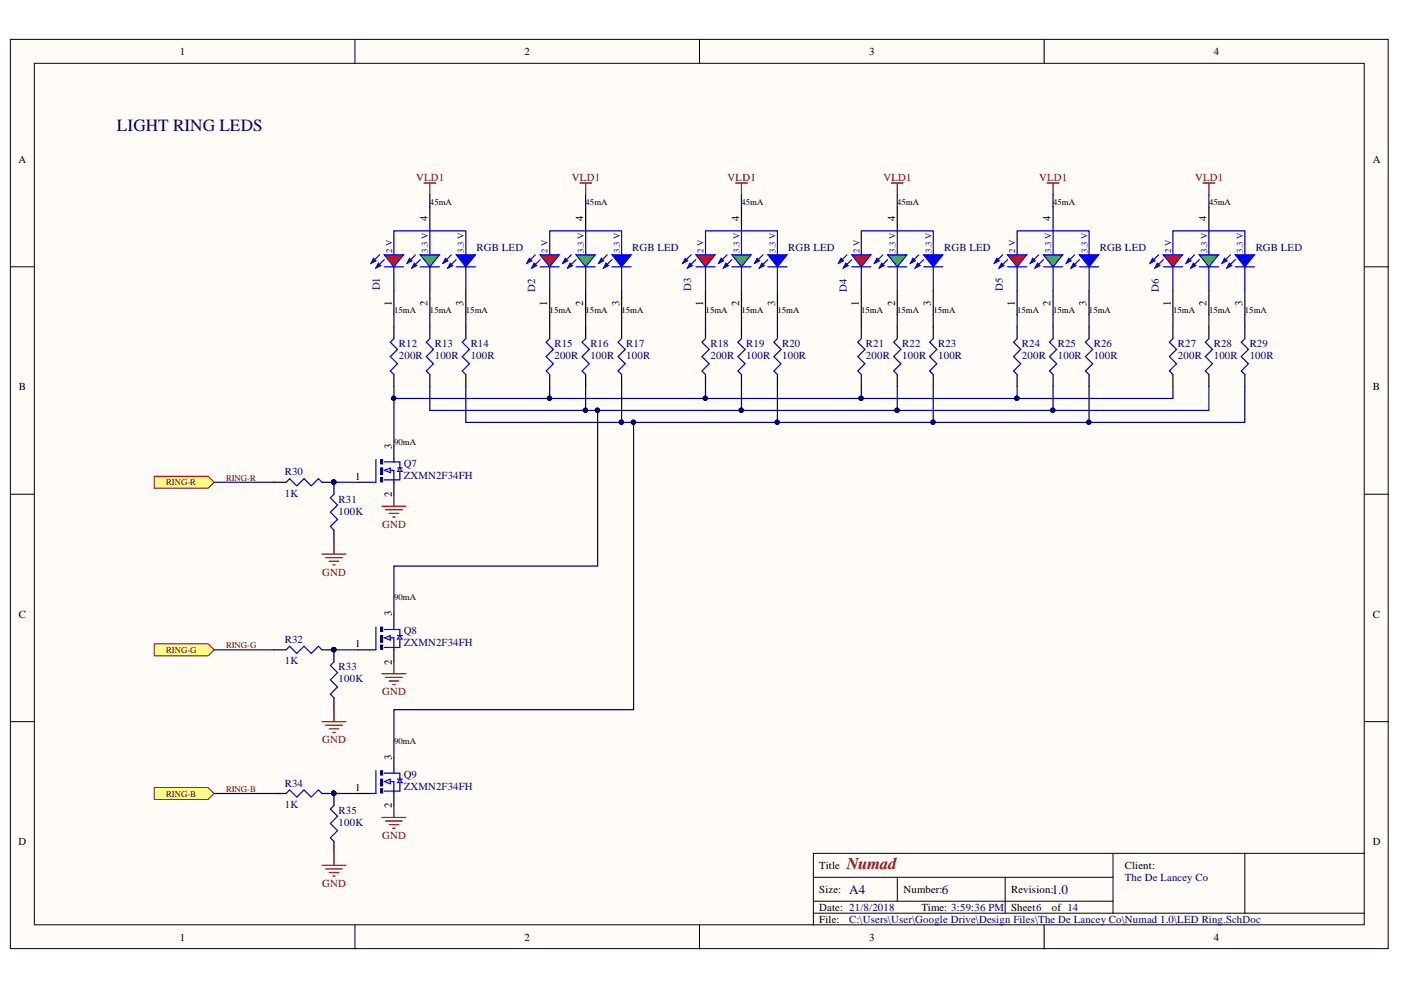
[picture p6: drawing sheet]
<svg xmlns="http://www.w3.org/2000/svg" width="297mm" height="210mm" viewBox="0 0 297 210" stroke-linecap="round" stroke-linejoin="round" font-family="sans-serif">
<defs><g id="words">
<text font-size="3.6" fill="#000080" x="24.8" y="27.9">LIGHT RING LEDS</text>
<text font-size="3.5" fill="#800000" x="179.5" y="184.3">Numad</text>
<g font-size="2.8" fill="#000080">
<text x="180.1" y="189.5">A4</text>
<text x="199.7" y="189.5">6</text>
<text x="223" y="189.5">1.0</text>
</g>
<g font-size="2.3">
<text x="38.1" y="11.7">1</text>
<text x="111.2" y="11.7">2</text>
<text x="184.3" y="11.7">3</text>
<text x="257.3" y="11.7">4</text>
<text x="3.9" y="34.5">A</text>
<text x="291.1" y="34.5">A</text>
<text x="90.7" y="46.9" transform="rotate(-90 90.7 46.9)">4</text>
<text x="123.6" y="46.9" transform="rotate(-90 123.6 46.9)">4</text>
<text x="156.7" y="46.9" transform="rotate(-90 156.7 46.9)">4</text>
<text x="189.8" y="46.9" transform="rotate(-90 189.8 46.9)">4</text>
<text x="222.8" y="46.9" transform="rotate(-90 222.8 46.9)">4</text>
<text x="255.8" y="46.9" transform="rotate(-90 255.8 46.9)">4</text>
<text x="83" y="64.8" transform="rotate(-90 83 64.8)">1</text>
<text x="90.7" y="64.8" transform="rotate(-90 90.7 64.8)">2</text>
<text x="98.3" y="64.8" transform="rotate(-90 98.3 64.8)">3</text>
<text x="116" y="64.8" transform="rotate(-90 116 64.8)">1</text>
<text x="123.6" y="64.8" transform="rotate(-90 123.6 64.8)">2</text>
<text x="131.3" y="64.8" transform="rotate(-90 131.3 64.8)">3</text>
<text x="149.1" y="64.8" transform="rotate(-90 149.1 64.8)">1</text>
<text x="156.7" y="64.8" transform="rotate(-90 156.7 64.8)">2</text>
<text x="164.3" y="64.8" transform="rotate(-90 164.3 64.8)">3</text>
<text x="182.1" y="64.8" transform="rotate(-90 182.1 64.8)">1</text>
<text x="189.8" y="64.8" transform="rotate(-90 189.8 64.8)">2</text>
<text x="197.4" y="64.8" transform="rotate(-90 197.4 64.8)">3</text>
<text x="215.1" y="64.8" transform="rotate(-90 215.1 64.8)">1</text>
<text x="222.8" y="64.8" transform="rotate(-90 222.8 64.8)">2</text>
<text x="230.4" y="64.8" transform="rotate(-90 230.4 64.8)">3</text>
<text x="248.2" y="64.8" transform="rotate(-90 248.2 64.8)">1</text>
<text x="255.8" y="64.8" transform="rotate(-90 255.8 64.8)">2</text>
<text x="263.4" y="64.8" transform="rotate(-90 263.4 64.8)">3</text>
<text x="4" y="82.7">B</text>
<text x="291.1" y="82.7">B</text>
<text x="83" y="95.1" transform="rotate(-90 83 95.1)">3</text>
<text x="75.3" y="101.7">1</text>
<text x="83" y="105.4" transform="rotate(-90 83 105.4)">2</text>
<text x="4" y="130.9">C</text>
<text x="83" y="130.7" transform="rotate(-90 83 130.7)">3</text>
<text x="291.1" y="130.9">C</text>
<text x="75.3" y="137.3">1</text>
<text x="83" y="141" transform="rotate(-90 83 141)">2</text>
<text x="83" y="161.1" transform="rotate(-90 83 161.1)">3</text>
<text x="75.3" y="167.8">1</text>
<text x="83" y="171.4" transform="rotate(-90 83 171.4)">2</text>
<text x="3.9" y="179.2">D</text>
<text x="291.1" y="179.2">D</text>
<text x="173.7" y="184.3">Title</text>
<text x="238.5" y="184.3">Client:</text>
<text x="173.7" y="189.3">Size:</text>
<text x="191.6" y="189.3">Number:</text>
<text x="214.4" y="189.3">Revision:</text>
<text x="173.7" y="193.1">Date: 21/8/2018</text>
<text x="173.7" y="195.7">File:</text>
<text x="195.4" y="193.1">Time: 3:59:36 PM</text>
<text x="214.4" y="193.1">Sheet6</text>
<text x="223" y="193.1">of 14</text>
<text x="38.1" y="199.5">1</text>
<text x="111.2" y="199.5">2</text>
<text x="184.3" y="199.5">3</text>
<text x="257.3" y="199.5">4</text>
</g>
<g font-size="2.3" fill="#800000">
<text x="88.2" y="38.3">VLD1</text>
<text x="121.3" y="38.3">VLD1</text>
<text x="154.3" y="38.3">VLD1</text>
<text x="187.3" y="38.3">VLD1</text>
<text x="220.3" y="38.3">VLD1</text>
<text x="253.4" y="38.3">VLD1</text>
<text x="81" y="111.9">GND</text>
<text x="68.3" y="122.1">GND</text>
<text x="81" y="147.4">GND</text>
<text x="68.3" y="157.6">GND</text>
<text x="81" y="177.9">GND</text>
<text x="68.3" y="188.1">GND</text>
</g>
<g font-size="2.3" fill="#000080">
<text x="101.1" y="53.3">RGB LED</text>
<text x="134" y="53.3">RGB LED</text>
<text x="167.1" y="53.3">RGB LED</text>
<text x="200.2" y="53.3">RGB LED</text>
<text x="233.2" y="53.3">RGB LED</text>
<text x="266.2" y="53.3">RGB LED</text>
<text x="80.5" y="61.6" transform="rotate(-90 80.5 61.6)">D1</text>
<text x="113.5" y="61.8" transform="rotate(-90 113.5 61.8)">D2</text>
<text x="146.6" y="61.8" transform="rotate(-90 146.6 61.8)">D3</text>
<text x="179.5" y="61.8" transform="rotate(-90 179.5 61.8)">D4</text>
<text x="212.6" y="61.8" transform="rotate(-90 212.6 61.8)">D5</text>
<text x="245.7" y="61.8" transform="rotate(-90 245.7 61.8)">D6</text>
<text x="84.6" y="76.1">200R</text>
<text x="84.6" y="73.6">R12</text>
<text x="92.2" y="76.1">100R</text>
<text x="92.2" y="73.6">R13</text>
<text x="99.8" y="76.1">100R</text>
<text x="99.8" y="73.6">R14</text>
<text x="117.6" y="76.1">200R</text>
<text x="117.6" y="73.6">R15</text>
<text x="125.2" y="76.1">100R</text>
<text x="125.2" y="73.6">R16</text>
<text x="132.8" y="76.1">100R</text>
<text x="132.8" y="73.6">R17</text>
<text x="150.6" y="76.1">200R</text>
<text x="150.6" y="73.6">R18</text>
<text x="158.2" y="76.1">100R</text>
<text x="158.2" y="73.6">R19</text>
<text x="165.8" y="76.1">100R</text>
<text x="165.8" y="73.6">R20</text>
<text x="183.6" y="76.1">200R</text>
<text x="183.6" y="73.6">R21</text>
<text x="191.3" y="76.1">100R</text>
<text x="191.3" y="73.6">R22</text>
<text x="198.9" y="76.1">100R</text>
<text x="198.9" y="73.6">R23</text>
<text x="216.7" y="76.1">200R</text>
<text x="216.7" y="73.6">R24</text>
<text x="224.3" y="76.1">100R</text>
<text x="224.3" y="73.6">R25</text>
<text x="231.9" y="76.1">100R</text>
<text x="231.9" y="73.6">R26</text>
<text x="249.7" y="76.1">200R</text>
<text x="249.7" y="73.6">R27</text>
<text x="257.3" y="76.1">100R</text>
<text x="257.3" y="73.6">R28</text>
<text x="265" y="76.1">100R</text>
<text x="265" y="73.6">R29</text>
<text x="60.4" y="100.7">R30</text>
<text x="85.6" y="101.5">ZXMN2F34FH</text>
<text x="85.6" y="98.9">Q7</text>
<text x="60.4" y="105.3">1K</text>
<text x="71.8" y="106.6">R31</text>
<text x="71.8" y="109.1">100K</text>
<text x="60.4" y="136.3">R32</text>
<text x="85.6" y="137">ZXMN2F34FH</text>
<text x="85.6" y="134.5">Q8</text>
<text x="60.4" y="140.8">1K</text>
<text x="71.8" y="142.1">R33</text>
<text x="71.8" y="144.6">100K</text>
<text x="60.4" y="166.8">R34</text>
<text x="85.6" y="167.5">ZXMN2F34FH</text>
<text x="85.6" y="165">Q9</text>
<text x="60.4" y="171.3">1K</text>
<text x="71.8" y="172.6">R35</text>
<text x="71.8" y="175.1">100K</text>
<text x="238.5" y="186.8">The De Lancey Co</text>
<text x="180.1" y="195.7">C:\Users\User\Google Drive\Design Files\The De Lancey Co\Numad 1.0\LED Ring.SchDoc</text>
</g>
<g font-size="1.9">
<text x="91.2" y="43.5">45mA</text>
<text x="124.1" y="43.5">45mA</text>
<text x="157.2" y="43.5">45mA</text>
<text x="190.2" y="43.5">45mA</text>
<text x="223.3" y="43.5">45mA</text>
<text x="256.3" y="43.5">45mA</text>
<text x="83.6" y="66.3">15mA</text>
<text x="91.2" y="66.3">15mA</text>
<text x="98.8" y="66.3">15mA</text>
<text x="116.5" y="66.3">15mA</text>
<text x="124.1" y="66.3">15mA</text>
<text x="131.8" y="66.3">15mA</text>
<text x="149.6" y="66.3">15mA</text>
<text x="157.2" y="66.3">15mA</text>
<text x="164.8" y="66.3">15mA</text>
<text x="182.6" y="66.3">15mA</text>
<text x="190.2" y="66.3">15mA</text>
<text x="197.9" y="66.3">15mA</text>
<text x="215.7" y="66.3">15mA</text>
<text x="223.3" y="66.3">15mA</text>
<text x="230.9" y="66.3">15mA</text>
<text x="248.7" y="66.3">15mA</text>
<text x="256.3" y="66.3">15mA</text>
<text x="263.9" y="66.3">15mA</text>
<text x="83.6" y="94.3">90mA</text>
<text x="83.6" y="127.2">90mA</text>
<text x="83.6" y="157.7">90mA</text>
</g>
<g font-size="1.9" fill="#000080">
<text x="83.1" y="53.6" transform="rotate(-90 83.1 53.6)">2 V</text>
<text x="90.7" y="53.6" transform="rotate(-90 90.7 53.6)">3.3 V</text>
<text x="98.4" y="53.6" transform="rotate(-90 98.4 53.6)">3.3 V</text>
<text x="116.1" y="53.6" transform="rotate(-90 116.1 53.6)">2 V</text>
<text x="123.8" y="53.6" transform="rotate(-90 123.8 53.6)">3.3 V</text>
<text x="131.4" y="53.6" transform="rotate(-90 131.4 53.6)">3.3 V</text>
<text x="149.2" y="53.6" transform="rotate(-90 149.2 53.6)">2 V</text>
<text x="156.8" y="53.6" transform="rotate(-90 156.8 53.6)">3.3 V</text>
<text x="164.4" y="53.6" transform="rotate(-90 164.4 53.6)">3.3 V</text>
<text x="182.2" y="53.6" transform="rotate(-90 182.2 53.6)">2 V</text>
<text x="189.9" y="53.6" transform="rotate(-90 189.9 53.6)">3.3 V</text>
<text x="197.5" y="53.6" transform="rotate(-90 197.5 53.6)">3.3 V</text>
<text x="215.2" y="53.6" transform="rotate(-90 215.2 53.6)">2 V</text>
<text x="222.8" y="53.6" transform="rotate(-90 222.8 53.6)">3.3 V</text>
<text x="230.5" y="53.6" transform="rotate(-90 230.5 53.6)">3.3 V</text>
<text x="248.3" y="53.6" transform="rotate(-90 248.3 53.6)">2 V</text>
<text x="255.9" y="53.6" transform="rotate(-90 255.9 53.6)">3.3 V</text>
<text x="263.5" y="53.6" transform="rotate(-90 263.5 53.6)">3.3 V</text>
</g>
<g font-size="1.9" fill="#800000">
<text x="48" y="101.9">RING-R</text>
<text x="35.3" y="102.9">RING-R</text>
<text x="48" y="137.4">RING-G</text>
<text x="35.3" y="138.4">RING-G</text>
<text x="48" y="167.9">RING-B</text>
<text x="35.3" y="168.9">RING-B</text>
</g>
</g></defs>
<g fill="#fffcf8" stroke="#000" stroke-width=".21">
<path d="M2.2 8.3h292.1v192.8h-292.1z"/>
<path d="M7.3 13.4h281.9v182.7h-281.9z"/>
</g>
<g fill="none" stroke="#000" stroke-width=".21">
<path d="M75.3 8.3v5.1M148.3 8.3v5.1M221.4 8.3v5.1M2.2 56.6h5.1M289.3 56.6h5.1M2.2 104.8h5.1M289.3 104.8h5.1M2.2 153h5.1M289.3 153h5.1M75.3 196.2v5M148.3 196.2v5M172.5 186h63.5"/>
<path d="M172.5 193.6h116.8M172.5 191.1h63.5M190.2 186v5.1M213.1 186v7.6M221.4 196.2v5M236 180.9v12.7M263.9 180.9h-91.4v15.3M289.3 180.9h-25.4v12.7"/>
</g>
<path d="M124.2 43.9v5.1M116.5 61.6v5.1M124.2 61.6v5.1" fill="none" stroke="#000" stroke-width=".25"/>
<path d="M116.5 54v-5h15.3v5M116.5 56.6v5M124.2 49v5M124.2 56.6v5" fill="none" stroke="#00f" stroke-width=".25"/>
<path d="M114.5 54h4.1l-2.1 2.6z" fill="#f00"/>
<path d="M113.5 54l-1.8 1.8M114.5 54h4.1l-2.1 2.6zM114.5 56.6h4.1M114.5 55l-1.8 1.8" fill="none" stroke="#00f" stroke-width=".25"/>
<path d="M112.2 54.8l.5 .5-1 .5z" fill="#00f"/>
<path d="M112.2 54.8l.5 .5-1 .5z" fill="none" stroke="#00f" stroke-width=".25"/>
<path d="M113.2 55.8l.6 .5-1.1 .5z" fill="#00f"/>
<path d="M113.2 55.8l.6 .5-1.1 .5z" fill="none" stroke="#00f" stroke-width=".25"/>
<path d="M122.1 54h4.1l-2 2.6z" fill="#00bf00"/>
<path d="M121.1 54l-1.8 1.8M122.1 54h4.1l-2 2.6zM122.1 55l-1.7 1.8" fill="none" stroke="#00f" stroke-width=".25"/>
<path d="M119.9 54.8l.5 .5-1.1 .5z" fill="#00f"/>
<path d="M119.9 54.8l.5 .5-1.1 .5z" fill="none" stroke="#00f" stroke-width=".25"/>
<path d="M120.9 55.8l.5 .5-1 .5z" fill="#00f"/>
<path d="M120.9 55.8l.5 .5-1 .5zM122.1 56.6h4.1M131.8 56.6v5" fill="none" stroke="#00f" stroke-width=".25"/>
<path d="M131.8 61.6v5.1" fill="none" stroke="#000" stroke-width=".25"/>
<path d="M129.8 54h4l-2 2.6z" fill="#00f"/>
<path d="M128.7 54l-1.7 1.8M129.8 54h4l-2 2.6zM129.8 56.6h4M129.8 55l-1.8 1.8" fill="none" stroke="#00f" stroke-width=".25"/>
<path d="M127.5 54.8l.5 .5-1 .5z" fill="#00f"/>
<path d="M127.5 54.8l.5 .5-1 .5z" fill="none" stroke="#00f" stroke-width=".25"/>
<path d="M128.5 55.8l.5 .5-1 .5z" fill="#00f"/>
<path d="M128.5 55.8l.5 .5-1 .5zM149.6 54v-5h15.2v5M149.6 56.6v5M157.2 49v5M157.2 56.6v5M116.5 71.8l-.7 .8 1.5 1.5-1.5 1.5 1.5 1.5-1.5 1.5 .7 .8M124.2 71.8l-.8 .8 1.5 1.5-1.5 1.5 1.5 1.5-1.5 1.5 .8 .8M131.8 71.8l-.8 .8 1.6 1.5-1.6 1.5 1.6 1.5-1.6 1.5 .8 .8" fill="none" stroke="#00f" stroke-width=".25"/>
<path d="M122.9 38.8h2.5M124.2 38.8v2.5" fill="none" stroke="#800000" stroke-width=".25"/>
<path d="M157.2 43.9v5.1M116.5 69.3v2.5M116.5 79.4v2.5M124.2 69.3v2.5M124.2 79.4v2.5M131.8 69.3v2.5M131.8 79.4v2.5M149.6 61.6v5.1M157.2 61.6v5.1" fill="none" stroke="#000" stroke-width=".25"/>
<path d="M147.5 54h4.1l-2 2.6z" fill="#f00"/>
<path d="M146.5 54l-1.7 1.8M147.5 54h4.1l-2 2.6zM147.5 56.6h4.1M147.5 55l-1.7 1.8" fill="none" stroke="#00f" stroke-width=".25"/>
<path d="M145.3 54.8l.5 .5-1 .5z" fill="#00f"/>
<path d="M145.3 54.8l.5 .5-1 .5z" fill="none" stroke="#00f" stroke-width=".25"/>
<path d="M146.3 55.8l.5 .5-1 .5z" fill="#00f"/>
<path d="M146.3 55.8l.5 .5-1 .5z" fill="none" stroke="#00f" stroke-width=".25"/>
<path d="M155.2 54h4l-2 2.6z" fill="#00bf00"/>
<path d="M154.2 54l-1.8 1.8M155.2 54h4l-2 2.6zM155.2 55l-1.8 1.8" fill="none" stroke="#00f" stroke-width=".25"/>
<path d="M152.9 54.8l.5 .5-1 .5z" fill="#00f"/>
<path d="M152.9 54.8l.5 .5-1 .5z" fill="none" stroke="#00f" stroke-width=".25"/>
<path d="M153.9 55.8l.5 .5-1 .5z" fill="#00f"/>
<path d="M153.9 55.8l.5 .5-1 .5zM155.2 56.6h4M164.8 56.6v5" fill="none" stroke="#00f" stroke-width=".25"/>
<path d="M164.8 61.6v5.1" fill="none" stroke="#000" stroke-width=".25"/>
<path d="M162.8 54h4.1l-2.1 2.6z" fill="#00f"/>
<path d="M161.8 54l-1.8 1.8M162.8 54h4.1l-2.1 2.6zM162.8 56.6h4.1M162.8 55l-1.8 1.8" fill="none" stroke="#00f" stroke-width=".25"/>
<path d="M160.5 54.8l.5 .5-1 .5z" fill="#00f"/>
<path d="M160.5 54.8l.5 .5-1 .5z" fill="none" stroke="#00f" stroke-width=".25"/>
<path d="M161.5 55.8l.5 .5-1 .5z" fill="#00f"/>
<path d="M161.5 55.8l.5 .5-1 .5zM182.6 54v-5h15.3v5M182.6 56.6v5M190.2 49v5M190.2 56.6v5M149.6 71.8l-.8 .8 1.5 1.5-1.5 1.5 1.5 1.5-1.5 1.5 .8 .8M157.2 71.8l-.8 .8 1.6 1.5-1.6 1.5 1.6 1.5-1.6 1.5 .8 .8M164.8 71.8l-.7 .8 1.5 1.5-1.5 1.5 1.5 1.5-1.5 1.5 .7 .8" fill="none" stroke="#00f" stroke-width=".25"/>
<path d="M155.9 38.8h2.6M157.2 38.8v2.5" fill="none" stroke="#800000" stroke-width=".25"/>
<path d="M190.2 43.9v5.1M149.6 69.3v2.5M149.6 79.4v2.5M157.2 69.3v2.5M157.2 79.4v2.5M164.8 69.3v2.5M164.8 79.4v2.5M182.6 61.6v5.1M190.2 61.6v5.1" fill="none" stroke="#000" stroke-width=".25"/>
<path d="M180.6 54h4l-2 2.6z" fill="#f00"/>
<path d="M179.6 54l-1.8 1.8M180.6 54h4l-2 2.6zM180.6 56.6h4M180.6 55l-1.8 1.8" fill="none" stroke="#00f" stroke-width=".25"/>
<path d="M178.3 54.8l.5 .5-1 .5z" fill="#00f"/>
<path d="M178.3 54.8l.5 .5-1 .5z" fill="none" stroke="#00f" stroke-width=".25"/>
<path d="M179.3 55.8l.5 .5-1 .5z" fill="#00f"/>
<path d="M179.3 55.8l.5 .5-1 .5z" fill="none" stroke="#00f" stroke-width=".25"/>
<path d="M188.2 54h4.1l-2.1 2.6z" fill="#00bf00"/>
<path d="M187.2 54l-1.8 1.8M188.2 54h4.1l-2.1 2.6zM188.2 55l-1.8 1.8" fill="none" stroke="#00f" stroke-width=".25"/>
<path d="M185.9 54.8l.5 .5-1 .5z" fill="#00f"/>
<path d="M185.9 54.8l.5 .5-1 .5z" fill="none" stroke="#00f" stroke-width=".25"/>
<path d="M186.9 55.8l.5 .5-1 .5z" fill="#00f"/>
<path d="M186.9 55.8l.5 .5-1 .5zM188.2 56.6h4.1M197.9 56.6v5" fill="none" stroke="#00f" stroke-width=".25"/>
<path d="M197.9 61.6v5.1" fill="none" stroke="#000" stroke-width=".25"/>
<path d="M195.8 54h4.1l-2 2.6z" fill="#00f"/>
<path d="M194.8 54l-1.8 1.8M195.8 54h4.1l-2 2.6zM195.8 56.6h4.1M195.8 55l-1.7 1.8" fill="none" stroke="#00f" stroke-width=".25"/>
<path d="M193.5 54.8l.6 .5-1.1 .5z" fill="#00f"/>
<path d="M193.5 54.8l.6 .5-1.1 .5z" fill="none" stroke="#00f" stroke-width=".25"/>
<path d="M194.6 55.8l.5 .5-1 .5z" fill="#00f"/>
<path d="M194.6 55.8l.5 .5-1 .5zM215.7 54v-5h15.2v5M215.7 56.6v5M223.3 49v5M223.3 56.6v5M182.6 71.8l-.7 .8 1.5 1.5-1.5 1.5 1.5 1.5-1.5 1.5 .7 .8M190.2 71.8l-.7 .8 1.5 1.5-1.5 1.5 1.5 1.5-1.5 1.5 .7 .8M197.9 71.8l-.8 .8 1.5 1.5-1.5 1.5 1.5 1.5-1.5 1.5 .8 .8" fill="none" stroke="#00f" stroke-width=".25"/>
<path d="M189 38.8h2.5M190.2 38.8v2.5" fill="none" stroke="#800000" stroke-width=".25"/>
<path d="M223.3 43.9v5.1M182.6 69.3v2.5M182.6 79.4v2.5M190.2 69.3v2.5M190.2 79.4v2.5M197.9 69.3v2.5M197.9 79.4v2.5M215.7 61.6v5.1M223.3 61.6v5.1" fill="none" stroke="#000" stroke-width=".25"/>
<path d="M213.6 54h4.1l-2 2.6z" fill="#f00"/>
<path d="M212.6 54l-1.8 1.8M213.6 54h4.1l-2 2.6zM213.6 56.6h4.1M213.6 55l-1.8 1.8" fill="none" stroke="#00f" stroke-width=".25"/>
<path d="M211.3 54.8l.5 .5-1 .5z" fill="#00f"/>
<path d="M211.3 54.8l.5 .5-1 .5z" fill="none" stroke="#00f" stroke-width=".25"/>
<path d="M212.3 55.8l.6 .5-1.1 .5z" fill="#00f"/>
<path d="M212.3 55.8l.6 .5-1.1 .5z" fill="none" stroke="#00f" stroke-width=".25"/>
<path d="M221.2 54h4.1l-2 2.6z" fill="#00bf00"/>
<path d="M220.2 54l-1.8 1.8M221.2 54h4.1l-2 2.6zM221.2 55l-1.7 1.8" fill="none" stroke="#00f" stroke-width=".25"/>
<path d="M219 54.8l.5 .5-1.1 .5z" fill="#00f"/>
<path d="M219 54.8l.5 .5-1.1 .5z" fill="none" stroke="#00f" stroke-width=".25"/>
<path d="M220 55.8l.5 .5-1 .5z" fill="#00f"/>
<path d="M220 55.8l.5 .5-1 .5zM221.2 56.6h4.1M230.9 56.6v5" fill="none" stroke="#00f" stroke-width=".25"/>
<path d="M230.9 61.6v5.1" fill="none" stroke="#000" stroke-width=".25"/>
<path d="M228.9 54h4l-2 2.6z" fill="#00f"/>
<path d="M227.8 54l-1.7 1.8M228.9 54h4l-2 2.6zM228.9 56.6h4M228.9 55l-1.8 1.8" fill="none" stroke="#00f" stroke-width=".25"/>
<path d="M226.6 54.8l.5 .5-1 .5z" fill="#00f"/>
<path d="M226.6 54.8l.5 .5-1 .5z" fill="none" stroke="#00f" stroke-width=".25"/>
<path d="M227.6 55.8l.5 .5-1 .5z" fill="#00f"/>
<path d="M227.6 55.8l.5 .5-1 .5zM248.7 54v-5h15.2v5M248.7 56.6v5M256.3 49v5M256.3 56.6v5M215.7 71.8l-.8 .8 1.5 1.5-1.5 1.5 1.5 1.5-1.5 1.5 .8 .8M223.3 71.8l-.8 .8 1.5 1.5-1.5 1.5 1.5 1.5-1.5 1.5 .8 .8M230.9 71.8l-.8 .8 1.6 1.5-1.6 1.5 1.6 1.5-1.6 1.5 .8 .8" fill="none" stroke="#00f" stroke-width=".25"/>
<path d="M222 38.8h2.5M223.3 38.8v2.5" fill="none" stroke="#800000" stroke-width=".25"/>
<path d="M256.3 43.9v5.1M215.7 69.3v2.5M215.7 79.4v2.5M223.3 69.3v2.5M223.3 79.4v2.5M230.9 69.3v2.5M230.9 79.4v2.5M248.7 61.6v5.1M256.3 61.6v5.1" fill="none" stroke="#000" stroke-width=".25"/>
<path d="M246.7 54h4l-2 2.6z" fill="#f00"/>
<path d="M245.6 54l-1.7 1.8M246.7 54h4l-2 2.6zM246.7 56.6h4M246.7 55l-1.8 1.8" fill="none" stroke="#00f" stroke-width=".25"/>
<path d="M244.4 54.8l.5 .5-1 .5z" fill="#00f"/>
<path d="M244.4 54.8l.5 .5-1 .5z" fill="none" stroke="#00f" stroke-width=".25"/>
<path d="M245.4 55.8l.5 .5-1 .5z" fill="#00f"/>
<path d="M245.4 55.8l.5 .5-1 .5z" fill="none" stroke="#00f" stroke-width=".25"/>
<path d="M254.3 54h4l-2 2.6z" fill="#00bf00"/>
<path d="M253.3 54l-1.8 1.8M254.3 54h4l-2 2.6zM254.3 55l-1.8 1.8" fill="none" stroke="#00f" stroke-width=".25"/>
<path d="M252 54.8l.5 .5-1 .5z" fill="#00f"/>
<path d="M252 54.8l.5 .5-1 .5z" fill="none" stroke="#00f" stroke-width=".25"/>
<path d="M253 55.8l.5 .5-1 .5z" fill="#00f"/>
<path d="M253 55.8l.5 .5-1 .5zM254.3 56.6h4M263.9 56.6v5" fill="none" stroke="#00f" stroke-width=".25"/>
<path d="M263.9 61.6v5.1" fill="none" stroke="#000" stroke-width=".25"/>
<path d="M261.9 54h4.1l-2.1 2.6z" fill="#00f"/>
<path d="M260.9 54l-1.8 1.8M261.9 54h4.1l-2.1 2.6zM261.9 56.6h4.1M261.9 55l-1.8 1.8" fill="none" stroke="#00f" stroke-width=".25"/>
<path d="M259.6 54.8l.5 .5-1 .5z" fill="#00f"/>
<path d="M259.6 54.8l.5 .5-1 .5z" fill="none" stroke="#00f" stroke-width=".25"/>
<path d="M260.6 55.8l.5 .5-1 .5z" fill="#00f"/>
<path d="M83.5 54v-5h15.3v5M83.5 56.6v5M91.1 49v5M91.1 56.6v5M260.6 55.8l.5 .5-1 .5zM248.7 71.8l-.8 .8 1.5 1.5-1.5 1.5 1.5 1.5-1.5 1.5 .8 .8M256.3 71.8l-.8 .8 1.6 1.5-1.6 1.5 1.6 1.5-1.6 1.5 .8 .8M263.9 71.8l-.7 .8 1.5 1.5-1.5 1.5 1.5 1.5-1.5 1.5 .7 .8" fill="none" stroke="#00f" stroke-width=".25"/>
<path d="M255 38.8h2.6M256.3 38.8v2.5" fill="none" stroke="#800000" stroke-width=".25"/>
<path d="M91.1 43.9v5.1M83.5 61.6v5.1M91.1 61.6v5.1M248.7 69.3v2.5M248.7 79.4v2.5M256.3 69.3v2.5M256.3 79.4v2.5M263.9 69.3v2.5M263.9 79.4v2.5" fill="none" stroke="#000" stroke-width=".25"/>
<path d="M81.5 54h4l-2 2.6z" fill="#f00"/>
<path d="M80.5 54l-1.8 1.8M81.5 54h4l-2 2.6zM81.5 56.6h4M81.5 55l-1.8 1.8" fill="none" stroke="#00f" stroke-width=".25"/>
<path d="M79.2 54.8l.5 .5-1 .5z" fill="#00f"/>
<path d="M79.2 54.8l.5 .5-1 .5z" fill="none" stroke="#00f" stroke-width=".25"/>
<path d="M80.2 55.8l.5 .5-1 .5z" fill="#00f"/>
<path d="M80.2 55.8l.5 .5-1 .5z" fill="none" stroke="#00f" stroke-width=".25"/>
<path d="M89.1 54h4.1l-2.1 2.6z" fill="#00bf00"/>
<path d="M88.1 54l-1.8 1.8M89.1 54h4.1l-2.1 2.6zM89.1 55l-1.8 1.8" fill="none" stroke="#00f" stroke-width=".25"/>
<path d="M86.8 54.8l.5 .5-1 .5z" fill="#00f"/>
<path d="M86.8 54.8l.5 .5-1 .5z" fill="none" stroke="#00f" stroke-width=".25"/>
<path d="M87.8 55.8l.5 .5-1 .5z" fill="#00f"/>
<path d="M87.8 55.8l.5 .5-1 .5zM89.1 56.6h4.1M98.8 56.6v5" fill="none" stroke="#00f" stroke-width=".25"/>
<path d="M98.8 61.6v5.1" fill="none" stroke="#000" stroke-width=".25"/>
<path d="M96.7 54h4.1l-2 2.6z" fill="#00f"/>
<path d="M95.7 54l-1.8 1.8M96.7 54h4.1l-2 2.6zM96.7 56.6h4.1M96.7 55l-1.8 1.8" fill="none" stroke="#00f" stroke-width=".25"/>
<path d="M94.4 54.8l.5 .5-1 .5z" fill="#00f"/>
<path d="M94.4 54.8l.5 .5-1 .5z" fill="none" stroke="#00f" stroke-width=".25"/>
<path d="M95.5 55.8l.5 .5-1.1 .5z" fill="#00f"/>
<path d="M95.5 55.8l.5 .5-1.1 .5zM83.5 71.8l-.7 .8 1.5 1.5-1.5 1.5 1.5 1.5-1.5 1.5 .7 .8M91.1 71.8l-.7 .8 1.5 1.5-1.5 1.5 1.5 1.5-1.5 1.5 .7 .8M98.8 71.8l-.8 .8 1.5 1.5-1.5 1.5 1.5 1.5-1.5 1.5 .8 .8M79.7 97.4v4.9h-1.3M81.5 97.9h3.3v1.3M82.5 99.7h1v2.6M83.5 97.2v.7M84.3 99.2h1M84.8 100v1.7h-3.3" fill="none" stroke="#00f" stroke-width=".25"/>
<path d="M89.9 38.8h2.5M91.1 38.8v2.5" fill="none" stroke="#800000" stroke-width=".25"/>
<path d="M83.5 69.3v2.5M83.5 79.4v2.5M91.1 69.3v2.5M91.1 79.4v2.5M98.8 69.3v2.5M98.8 79.4v2.5M83.5 94.6v2.6M83.5 102.3v2.5" fill="none" stroke="#000" stroke-width=".25"/>
<g fill="#000080" stroke="#000080" stroke-width=".21">
<path d="M80.7 101.2h.4v1h-.4z"/>
<path d="M80.7 97.4h.4v1h-.4z"/>
<path d="M80.7 99.2h.4v1.4h-.4z"/>
</g>
<path d="M81.5 99.7l1.3-.5v1z" fill="#c0c0c0"/>
<path d="M81.5 99.7l1.3-.5v1z" fill="none" stroke="#00f" stroke-width=".21"/>
<path d="M84.8 99.2l.5 .8h-1z" fill="#c0c0c0"/>
<path d="M84.8 99.2l.5 .8h-1z" fill="none" stroke="#00f" stroke-width=".21"/>
<path d="M58.1 102.3h2.5M68.3 102.3h2.5v2.5M70.8 112.4v2.5M75.9 102.3h2.5" fill="none" stroke="#000" stroke-width=".25"/>
<path d="M68.3 117.5h5M69 118.2h3.6M69.8 119h2M70.6 119.8h.5M70.8 114.9v2.6M81 107.3h5.1M81.7 108.1h3.6M82.5 108.9h2M83.3 109.6h.5M83.5 104.8v2.5" fill="none" stroke="#800000" stroke-width=".25"/>
<circle cx="70.7" cy="102.2" r=".47" fill="#000080" stroke="#000080" stroke-width=".21"/>
<path d="M60.6 102.3l.8-.8 1.5 1.5 1.6-1.5 1.5 1.5 1.5-1.5 .8 .8M70.8 104.8l-.8 .8 1.6 1.5-1.6 1.5 1.6 1.5-1.6 1.5 .8 .8" fill="none" stroke="#00f" stroke-width=".25"/>
<path d="M32.7 101h11.4l1.3 1.3-1.3 1.2h-11.4z" fill-rule="evenodd" fill="#ffff80" stroke="#800000" stroke-width=".21"/>
<path d="M83.5 130.2v2.5M83.5 137.8v2.5" fill="none" stroke="#000" stroke-width=".25"/>
<path d="M79.7 133v4.8h-1.3M81.5 133.5h3.3v1.2M82.5 135.2h1v2.6M83.5 132.7v.8M84.3 134.7h1M84.8 135.5v1.8h-3.3" fill="none" stroke="#00f" stroke-width=".25"/>
<g fill="#000080" stroke="#000080" stroke-width=".21">
<path d="M80.7 136.8h.4v.9h-.4z"/>
<path d="M80.7 133h.4v.9h-.4z"/>
<path d="M80.7 134.7h.4v1.5h-.4z"/>
</g>
<path d="M81.5 135.2l1.3-.5v1.1z" fill="#c0c0c0"/>
<path d="M81.5 135.2l1.3-.5v1.1z" fill="none" stroke="#00f" stroke-width=".21"/>
<path d="M84.8 134.7l.5 .8h-1z" fill="#c0c0c0"/>
<path d="M84.8 134.7l.5 .8h-1z" fill="none" stroke="#00f" stroke-width=".21"/>
<path d="M58.1 137.8h2.5M68.3 137.8h2.5v2.5M75.9 137.8h2.5M70.8 147.9v2.6" fill="none" stroke="#000" stroke-width=".25"/>
<path d="M68.3 153h5M69 153.8h3.6M69.8 154.5h2M70.6 155.3h.5M70.8 150.5v2.5M81 142.9h5.1M81.7 143.6h3.6M82.5 144.4h2M83.3 145.1h.5M83.5 140.3v2.6" fill="none" stroke="#800000" stroke-width=".25"/>
<circle cx="70.8" cy="137.7" r=".46" fill="#000080" stroke="#000080" stroke-width=".21"/>
<path d="M60.6 137.8l.8-.8 1.5 1.5 1.6-1.5 1.5 1.5 1.5-1.5 .8 .8M70.8 140.3l-.8 .8 1.6 1.5-1.6 1.5 1.6 1.6-1.6 1.5 .8 .7" fill="none" stroke="#00f" stroke-width=".25"/>
<path d="M32.7 136.5h11.4l1.3 1.3-1.3 1.3h-11.4z" fill-rule="evenodd" fill="#ffff80" stroke="#800000" stroke-width=".21"/>
<path d="M83.5 160.6v2.6M83.5 168.2v2.6" fill="none" stroke="#000" stroke-width=".25"/>
<path d="M79.7 163.4v4.8h-1.3M81.5 163.9h3.3v1.3M82.5 165.7h1v2.5M83.5 163.2v.7M84.3 165.2h1M84.8 166v1.7h-3.3" fill="none" stroke="#00f" stroke-width=".25"/>
<g fill="#000080" stroke="#000080" stroke-width=".21">
<path d="M80.7 167.2h.4v.9h-.4z"/>
<path d="M80.7 163.4h.4v.9h-.4z"/>
<path d="M80.7 165.2h.4v1.4h-.4z"/>
</g>
<path d="M81.5 165.7l1.3-.5v1z" fill="#c0c0c0"/>
<path d="M81.5 165.7l1.3-.5v1z" fill="none" stroke="#00f" stroke-width=".21"/>
<path d="M84.8 165.2l.5 .8h-1z" fill="#c0c0c0"/>
<path d="M84.8 165.2l.5 .8h-1z" fill="none" stroke="#00f" stroke-width=".21"/>
<path d="M58.1 168.2h2.5M68.3 168.2h2.5v2.6M70.8 178.4v2.5M75.9 168.2h2.5" fill="none" stroke="#000" stroke-width=".25"/>
<path d="M81 173.3h5.1M81.7 174.1h3.6M82.5 174.8h2M83.3 175.6h.5M83.5 170.8v2.5M68.3 183.5h5M69 184.2h3.6M69.8 185h2M70.6 185.8h.5M70.8 180.9v2.6" fill="none" stroke="#800000" stroke-width=".25"/>
<circle cx="70.8" cy="168.2" r=".46" fill="#000080" stroke="#000080" stroke-width=".21"/>
<path d="M60.6 168.2l.8-.7 1.5 1.5 1.6-1.5 1.5 1.5 1.5-1.5 .8 .7M70.8 170.8l-.8 .7 1.6 1.6-1.6 1.5 1.6 1.5-1.6 1.5 .8 .8" fill="none" stroke="#00f" stroke-width=".25"/>
<path d="M32.7 167h11.4l1.3 1.2-1.3 1.3h-11.4z" fill-rule="evenodd" fill="#ffff80" stroke="#800000" stroke-width=".21"/>
<g fill="none" stroke="#000080" stroke-width=".25">
<path d="M91.1 41.3v2.6M124.2 41.3v2.6M157.2 41.3v2.6M190.2 41.3v2.6M223.3 41.3v2.6M256.3 41.3v2.6M83.5 66.7v2.6M91.1 66.7v2.6M98.8 66.7v2.6M116.5 66.7v2.6M124.2 66.7v2.6M131.8 66.7v2.6"/>
<path d="M149.6 66.7v2.6M157.2 66.7v2.6M164.8 66.7v2.6M182.6 66.7v2.6M190.2 66.7v2.6M197.9 66.7v2.6M215.7 66.7v2.6M223.3 66.7v2.6M230.9 66.7v2.6M248.7 66.7v2.6M256.3 66.7v2.6M263.9 66.7v2.6"/>
<path d="M83.5 81.9v12.7M91.1 81.9v5.1h66.1v-5.1M98.8 81.9v7.7h33v-7.7M116.5 81.9v2.6h-33M124.2 81.9v5.1M126.7 87v33h-43.2v10.2M134.3 89.6v60.9h-50.8v10.1M149.6 81.9v2.6M164.8 81.9v7.7h-33M182.6 81.9v2.6M190.2 81.9v5.1h-33M197.9 81.9v7.7h-33.1"/>
<path d="M215.7 81.9v2.6M223.3 81.9v5.1h-33.1M230.9 81.9v7.7h-33M248.7 81.9v2.6h-132.2M256.3 81.9v5.1h-33M263.9 81.9v7.7h-33M45.4 102.3h12.7M70.8 102.3h5.1M45.4 137.8h12.7M70.8 137.8h5.1M45.4 168.2h12.7M70.8 168.2h5.1"/>
</g>
<g fill="#000080" stroke="#000080" stroke-width=".21">
<circle cx="83.5" cy="84.4" r=".46"/>
<circle cx="116.5" cy="84.4" r=".46"/>
<circle cx="215.6" cy="84.4" r=".46"/>
<circle cx="182.6" cy="84.4" r=".46"/>
<circle cx="149.5" cy="84.4" r=".46"/>
<circle cx="70.7" cy="102.2" r=".47"/>
<circle cx="70.8" cy="137.7" r=".46"/>
<circle cx="126.7" cy="87" r=".46"/>
<circle cx="124.1" cy="87" r=".46"/>
<circle cx="157.1" cy="87" r=".46"/>
<circle cx="190.2" cy="87" r=".46"/>
<circle cx="223.2" cy="87" r=".47"/>
<circle cx="70.8" cy="168.2" r=".46"/>
<circle cx="131.7" cy="89.5" r=".46"/>
<circle cx="134.3" cy="89.5" r=".46"/>
<circle cx="164.8" cy="89.5" r=".46"/>
<circle cx="197.8" cy="89.5" r=".46"/>
<circle cx="230.8" cy="89.5" r=".46"/>
</g>
<use href="#words"/>
</svg>
